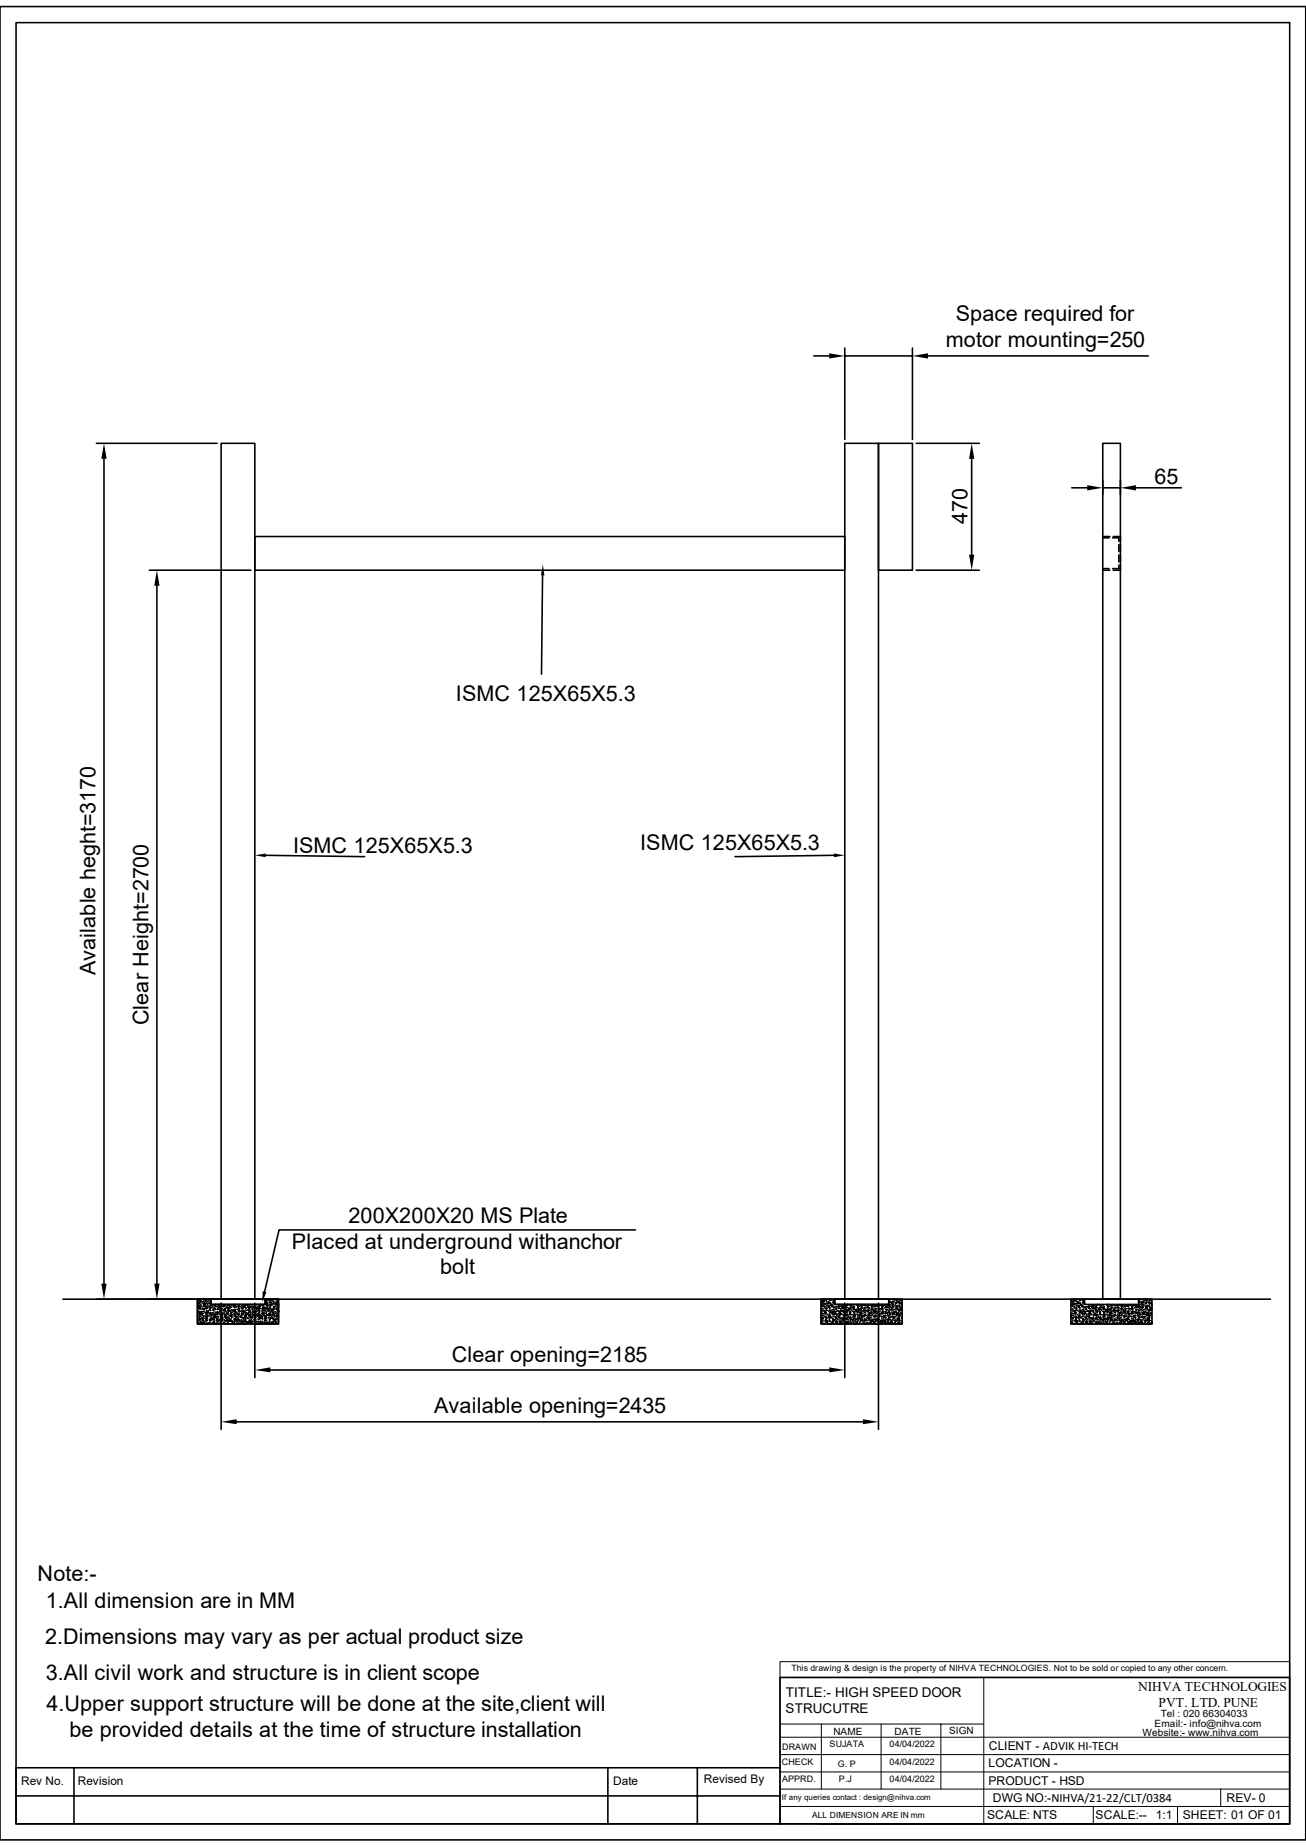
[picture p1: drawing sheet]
<svg xmlns="http://www.w3.org/2000/svg" width="210mm" height="297mm" viewBox="0 0 210 297" stroke-linecap="round" stroke-linejoin="round" font-family="sans-serif">
<defs><g id="words">
<g font-size="3.5">
<text x="153.7" y="51.7">Space required for</text>
<text x="152.1" y="55.9">motor mounting=250</text>
<text x="185.6" y="77.8">65</text>
<text x="155.6" y="84.3" transform="rotate(-90 155.6 84.3)">470</text>
<text x="73.3" y="112.8">ISMC 125X65X5.3</text>
<text x="47.1" y="137.1">ISMC 125X65X5.3</text>
<text x="103" y="136.6">ISMC 125X65X5.3</text>
<text x="15.4" y="156.8" transform="rotate(-90 15.4 156.8)">Available heght=3170</text>
<text x="23.9" y="164.9" transform="rotate(-90 23.9 164.9)">Clear Height=2700</text>
<text x="56" y="196.6">200X200X20 MS Plate</text>
<text x="46.9" y="200.8">Placed at underground withanchor</text>
<text x="70.8" y="204.9">bolt</text>
<text x="72.6" y="218.9">Clear opening=2185</text>
<text x="69.8" y="227.3">Available opening=2435</text>
<text x="6.1" y="254.3">Note:-</text>
<text x="7.4" y="258.7">1.All dimension are in MM</text>
<text x="7.2" y="264.4">2.Dimensions may vary as per actual product size</text>
<text x="7.4" y="270.1">3.All civil work and structure is in client scope</text>
<text x="7.5" y="275.1">4.Upper support structure will be done at the site,client will</text>
<text x="11.2" y="279.3">be provided details at the time of structure installation</text>
</g>
<g font-size="2.2">
<text x="126.3" y="275.5">STRUCUTRE</text>
<text x="126.4" y="272.8">TITLE:- HIGH SPEED DOOR</text>
<text x="183" y="272">NIHVA TECHNOLOGIES</text>
<text x="186.3" y="274.4">PVT. LTD. PUNE</text>
</g>
<g font-size="1.9">
<text x="159" y="281.4">CLIENT - ADVIK HI-TECH</text>
<text x="3.4" y="287">Rev No.</text>
<text x="12.5" y="287">Revision</text>
<text x="98.6" y="287">Date</text>
<text x="113.2" y="286.8">Revised By</text>
<text x="159" y="287">PRODUCT - HSD</text>
<text x="159" y="284.2">LOCATION -</text>
<text x="158.7" y="292.6">SCALE: NTS</text>
<text x="159.7" y="289.8">DWG NO:-NIHVA/21-22/CLT/0384</text>
<text x="176.2" y="292.6">SCALE:--</text>
<text x="185.8" y="292.6">1:1</text>
<text x="190.2" y="292.6">SHEET: 01 OF 01</text>
<text x="197.2" y="289.8">REV- 0</text>
</g>
<g font-size="1.6">
<text x="134" y="278.9">NAME</text>
<text x="143.8" y="279">DATE</text>
<text x="152.6" y="278.8">SIGN</text>
<text x="183.7" y="279.1">Website:- www.nihva.com</text>
<text x="185.7" y="277.7">Email:- info@nihva.com</text>
<text x="186.6" y="276.1">Tel : 020 66304033</text>
</g>
<g font-size="1.4">
<text x="127.3" y="268.8">This drawing &amp; design is the property of NIHVA TECHNOLOGIES. Not to be sold or copied to any other concern.</text>
<text x="125.8" y="281.3">DRAWN</text>
<text x="133.4" y="281">SUJATA</text>
<text x="143" y="281">04/04/2022</text>
<text x="125.7" y="283.8">CHECK</text>
<text x="125.8" y="286.6">APPRD.</text>
<text x="134.7" y="284.1">G. P</text>
<text x="134.9" y="286.6">P.J</text>
<text x="143" y="283.8">04/04/2022</text>
<text x="143" y="286.6">04/04/2022</text>
<text x="130.6" y="292.4">ALL DIMENSION ARE IN mm</text>
</g>
<text font-size="1.3" x="125.7" y="289.5">If any queries contact : design@nihva.com</text>
</g></defs>
<g fill="none" stroke="#000" stroke-width=".25">
<path d="M0 1.1h210v294.8h-210zM2.6 3.6h204.8v289.7h-204.8zM35.6 71.3h5.4v137.6h-5.4zM135.8 71.3h5.5v137.6h-5.5zM141.3 71.3h5.4v20.4h-5.4zM41 86.3h94.8v5.4h-94.8zM10.1 208.9h194.2M31.7 208.9h13.1v4h-13.1zM31.7 211h.1M31.8 208.9h2.1v.9h8.7v-.9h2.2v4h-13zM31.8 210.9h.1zM31.8 211.4h.1"/>
<path d="M31.8 211.7h.1M31.8 209.3h.1M31.8 211.8h.1M31.8 210h.1M31.8 210.3h.1M31.9 212.8v-.1v.1M31.9 209.6h.1M31.9 211h.1M31.9 212.4h.1M31.9 209.4h.1M31.9 209.8h.1M31.9 212.1h.1"/>
<path d="M32 210.4h.1M32 211.1h.1M32 212.9h.1M32 212.8h.1M32 210.1h.1h-.1zM32 210.1h.1zM32.1 211.7h.1M32.1 212h.1M32.1 212.4h.1M32.1 211.9h.1M32.1 210.5h.1M32.1 209.1h.1"/>
<path d="M32.1 209.4l-.1 .1M32.1 210.6h.1M32.1 211.3h.1M32.1 211.6h.1M32.1 212.3h.1M32.2 210.2h.1M32.2 209.5h.1M32.2 209.1h.1M32.2 212.1h.1zM32.2 209h.1M32.2 210.9h-.1M32.2 209.3h.1"/>
<path d="M32.2 211.3l-.1 .1zM32.2 210.3v.1zM32.2 209.8h.1M32.3 211.7h.1M32.3 209.3h.1M32.3 211.2l.1-.1zM32.3 209.7h.1M32.3 212.7h.1M32.3 212.6l.1 .1-.1-.1zM32.3 212.9h.1M32.3 212.5h.1M32.3 211h.1"/>
<path d="M32.4 210.9h.1M32.4 211.3h.1zM32.4 210.5h.1M32.4 209.3h-.1M32.4 210h.1M32.5 210.2h.1M32.5 211.6h.1M32.5 210.9h.1M32.5 212.3h.1M32.5 211.3h.1M32.5 212.2h.1M32.5 209.5h.1"/>
<path d="M32.5 211.9l.1 .1zM32.6 210.4h.1M32.6 211.2h.1M32.6 209.3h.1M32.6 212.7h.1M32.6 212h.1M32.6 212.3h.1M32.6 212.5h.1M32.7 212.8h.1M32.7 210.9h.1M32.7 211.2h.1M32.7 210.5h.1"/>
<path d="M32.7 209.8h.1M32.7 210.1h.1M32.7 210.5h.1zM32.7 211.8h.1M32.7 212.3h.1M32.8 209.4h.1M32.8 209h.1M32.8 211.6h-.1M32.8 212.9h.1M32.8 209.9h.1M32.8 210.4h.1M32.8 210.9h.1"/>
<path d="M32.9 212.5h.1M32.9 209.5l-.1 .1zM32.9 212.7h.1M32.9 211h.1M32.9 212h.1M32.9 211.6h.1M33 209.7h.1zM33 209.6h.1M33 209.3h.1M33 210h.1M33 210.4h.1M33 209.1l.1-.1z"/>
<path d="M33.1 212.4h.1M33.1 211.8h.1zM33.1 210.4h.1M33.1 211.5h.1M33.1 212.9h.1M33.1 210.1h.1M33.1 212.2h.1M33.1 210.5h.1M33.1 210.8h.1M33.1 211.2h.1M33.2 212.6h.1M33.2 209.4h.1"/>
<path d="M33.2 210.2v.2l-.1-.1zM33.2 211.1h.1M33.2 211.5h.1M33.2 211.9h.1M33.2 212.3h.1M33.2 208.9h.1M33.2 211.6h.1M33.2 211.2h.1M33.3 210.4h.1M33.3 210.8h.1M33.3 210h.1M33.3 209.6h.1"/>
<path d="M33.3 209.2h.1M33.3 209.3h.1M33.3 209.7h.1M33.3 212.3h.1M33.3 211.6h.1M33.3 212v.1zM33.4 210.9v.1zM33.4 212h.1M33.4 209.9h.1M33.4 211.5l-.1 .1zM33.4 211.7h.1M33.4 210h.1"/>
<path d="M33.4 210.3h.1M33.4 212.9h.1zM33.4 212.9l.1-.1zM33.4 212.8h.1M33.5 211.2h.1M33.5 211.1h.1M33.5 210.7h.1M33.6 209.2h.1M33.6 209.3h.1M33.6 210.1h.1M33.6 211.5h.1M33.7 210.1h.1"/>
<path d="M33.7 212.2h.1M33.7 209.6h.1M33.7 209.5h.1M33.7 212.6h.1M33.7 212.7h.1M33.7 211.2h.1M33.7 212.3h.1M33.7 212.2h.1zM33.8 211.8h.1M33.8 211.4h.1M33.8 212.2h.1M33.8 212.8h.1"/>
<path d="M33.8 210h.1M33.8 210.7h.1M33.8 210.4v.1zM33.8 211.1h.1M33.8 209.3h.1M33.8 212.1h.1M33.9 209.6h.1M33.9 210h.1M33.9 209.2h.1M33.9 210.7h-.1M33.9 210.3h-.1M33.9 209.3l.1 .1"/>
<path d="M34 211.2h.1M33.9 208.9h8.7v.9h-8.7zM33.9 211.1h.1M33.9 212.3h.1M33.9 211.6h.1M34 209.9h.1M34 211.4h.1zM34 211.9h.1M34 212.3h.1M34 211.6h.1M34 210.2h.1M34 212.8h.1"/>
<path d="M34 212.1h.1zM34.1 210.3h.1M34.1 209.9h.1M34.1 211.1h.1M34.2 212.6h.1M34.2 210.1h.1M34.2 210.7h.1M34.2 212.2h.1M34.3 210.6h.1zM34.3 210.5l.1-.1zM34.3 212.5h.1M34.3 212.8h.1"/>
<path d="M34.3 212.1h.1M34.3 211.2h.1M34.3 211.5h.1M34.3 211.8h.1M34.4 210.6h.1M34.4 211.4h.1M34.4 211.7h.1M34.4 211h.1M34.4 209.8h.1M34.4 210.3h.1M34.4 209.9h.1M34.4 211.2h.1"/>
<path d="M34.4 212.6h.1M34.5 210.6h.1M34.5 211.7h.1M34.5 212h.1M34.5 212.2h.1M34.5 210.2h.1M34.5 212.4h.1M34.5 212.6h-.1M34.5 211.7l.1 .1h-.1zM34.5 210h.1M34.5 209.8h.1zM34.6 210.5h.1"/>
<path d="M34.6 211.4h.1M34.6 212.8h.1M34.6 211h.1M34.7 211.5h.1M34.7 212.9h.1M34.7 210.1h.1M34.7 211.8l.1 .1zM34.7 211.1h.1M34.7 211.8h.1M34.8 211.3h.1M34.8 209.8h.1M34.8 210.1h.1"/>
<path d="M34.8 212.3h.1M34.8 212.6h.1M34.9 212.7h.1M34.9 212.4h.1M34.9 211h.1M34.9 212.1l-.1 .1zM34.9 212h.1M34.9 211.6h.1M34.9 211.3h.1M34.9 210.6h.1M34.9 211.2h.1M34.9 210.5h.1"/>
<path d="M35 210.2h.1M35 210.9h.1M35 209.8h.1M35 211h.1M35 211.4h.1M35.1 211.2h.1M35.1 211.7h.1M35.1 212.6h.1M35.1 210.5h.1M35.1 211.9h.1M35.1 212.4h.1M35.1 212.1h.1"/>
<path d="M35.1 212.5h.1M35.1 210h.1M35.2 209.8h.1M35.2 210.1h.1M35.2 210.5h.1M35.2 212.9h.1M35.2 210.3l.1-.1zM35.3 210.9h.1M35.3 211.1h.1M35.3 211.4h.1M35.3 212.8h.1M35.3 210h.1"/>
<path d="M35.3 212.3h.1zM35.4 210.6h.1M35.3 210.1h.1M35.4 212.7h.1M35.4 212.3h.1M35.4 211.7h.1M35.4 212.1h.1M35.5 211.6h.1M35.5 211.9h.1M35.5 211.2h.1M35.5 210.1h.1M35.5 210.5h.1"/>
<path d="M35.5 210.8h.1M35.5 211.4l.1 .1zM35.5 210.6h.1M35.5 211.3h.1M35.6 212.5h.1M35.6 210.6l-.1 .1zM35.6 210.5h.1M35.6 211.5h.1zM35.6 211.7h.1M35.7 212.2h.1M35.7 211h.1M35.7 211.7h.1"/>
<path d="M35.7 212.4h.1M35.7 212v-.1l-.1 .1h.2M35.7 210.4h.1M35.7 211.2h.1M35.7 211.8h.1M35.7 210h.1M35.8 212.9h.1M35.8 212h.1M35.9 211.2h.1M35.9 210.1h.1M35.9 212.7h.1M35.9 212.8h.1"/>
<path d="M35.9 211.3h.1M35.9 209.9h.1M35.9 210.7h.1M36 212.7l.1 .1zM36 211.2h.1M36 212.2h.1M36 211.8h.1M36 212.6h.1M36 209.8h.1M36 210.8h.1M36 212.3h.1M36.1 211.1h.1"/>
<path d="M36.1 211.5h.1M36.1 210.7h.1M36.1 210.4h.1M36.1 210h.1M36.1 210.6l.1 .1h-.1l.1-.1M36.1 211.6h.1M36.1 211.3h.1M36.2 209.9v-.1zM36.2 212.8h.1M36.2 211.8h.1M36.2 212.4h.1M36.3 210.4h.1"/>
<path d="M36.3 212.5h.1M36.3 210.8h.1M36.3 211.9h.1zM36.3 210.9h.1M36.3 210h.1M36.3 212.3h.1M36.3 211.5h.1M36.4 210.3h.1M36.4 211.7h.1M36.4 211.2h.1M36.4 212.9h.1M36.5 212.3h-.1z"/>
<path d="M36.5 211.2l.1-.1zM36.5 210.2h.1M36.5 212.3h.1M36.5 212h.1M36.6 212.1h.1M36.6 212.9h.1M36.6 212.5h.1M36.6 210.4h.1M36.6 210h.1M36.6 211h.1M36.6 211.8h.1M36.6 211.4h.1"/>
<path d="M36.6 211.2h.1M36.6 212.3h.1M36.6 212.6h.1M36.7 209.9h.1M36.7 210.7h.1M36.7 210.3h.1M36.7 210.6h.1M36.7 212.7h.1M36.7 210.9l.1-.1v.1zM36.7 211.3h.1M36.8 211.9h.1M36.8 210.4l.1-.1z"/>
<path d="M36.8 211.5h.1M36.8 211.8h.1M36.8 209.8l-.1 .1zM36.9 209.9h.1M36.9 212.5h.1M36.9 212l-.1 .1zM36.9 212.4l.1-.1zM36.9 210.1h.1M36.9 212.3h.1M37 212.2h.1M37 210.8v-.1v.1M37 210.8h.1"/>
<path d="M37 210.3h.1M37 210.1h.1M37 211.2h.1M37 211.5h.1M37.1 211.5h.1M37.1 212.4h.1M37.1 212.8h.1M37.1 210.2h.1M37.1 211.1h.1M37.2 211.7h.1M37.2 211h.1M37.2 212.1h.1"/>
<path d="M37.2 211.3h.1M37.2 210.6h.1M37.2 210.2h.1M37.2 209.9h.1M37.2 212.3h.1M37.2 211.8h.1M37.3 211.5v.1v-.1M37.3 212.3l-.1 .1zM37.3 212.5h.1M37.3 211.1h.1M37.3 210.7h.1M37.3 209.8h.1"/>
<path d="M37.3 211.4h.1M37.3 212.6h.1M37.4 211h.1M37.4 210.7h.1M37.4 211.8h.1M37.4 212.5h.1M37.5 210.8v-.1zM37.5 211.4h.1M37.5 210.1h.1M37.6 210v-.1v.1M37.6 212.8h.1zM37.6 210.7h.1"/>
<path d="M37.6 211.2h.1M37.6 212.2h.1M37.6 212.6h.1M37.6 212.1h.1M37.7 212.7h.1M37.7 210.1h.1M37.7 210.6h.1M37.7 211.5h.1M37.7 212.9h.1M37.7 210.2h.1M37.7 212h.1M37.7 212.3h.1"/>
<path d="M37.7 211.6h.1M37.7 209.8h.1M37.7 210h.1zM37.8 210.9h.1M37.8 211.2h.1M37.8 210.5h.1M37.8 210.8h.1M37.8 210.1h.1M37.8 209.8h.1M37.8 212.4h.1M37.8 211h.1M37.8 211.1l.1-.1 .1 .1z"/>
<path d="M37.8 210.7h.1M37.8 212h.1h-.1M37.9 211.6l-.1 .1 .1-.1M37.9 210.9h.1M37.9 211.4h.1M37.9 212.3h.1M37.9 212.2h.1M37.9 211.8h.1M38 210.2h.1M38 211.8h.1M38 212.6h.1M38 212.5h.1"/>
<path d="M38 212.3l.1-.1v.1zM38.1 212.4h.1M38.1 210.1h.1M38.1 210.6h.1M38.2 211.2h.1M38.2 211.7h.1M38.2 211.3h.1M38.3 211.9h.1M38.3 212.3h.1M38.3 210.6h.1M38.3 212h.1M38.3 212.6h.1"/>
<path d="M38.3 210.8h.1M38.3 211.2h.1M38.3 211.5h.1M38.3 209.9h.1M38.3 210.3h.1M38.3 212.7h.1M38.3 212.1h.1M38.3 211.3h.1M38.4 210.4h.1M38.4 210.1h.1M38.4 212.4h.1M38.4 210.4h.1z"/>
<path d="M38.4 210h.1M38.4 210.7h.1M38.4 212.9h.1M38.5 211.4h.1M38.5 211.3h.1M38.5 210.8l.1 .1zM38.5 212.5l.1-.1zM38.5 212.2h.1M38.6 211.7h.1M38.6 212.6h.1M38.6 211.8h.1M38.7 210.1h.1"/>
<path d="M38.7 211.7h.1M38.7 212.5h.1M38.7 212.9h.1M38.8 211.7l.1-.1zM38.8 210.9h.1M38.8 210.4h.1M38.8 212.2h.1M38.8 211.3h.1M38.9 211.1h.1M38.9 211.5h.1M38.9 211.8h.1M38.9 212.5l-.1 .1z"/>
<path d="M38.9 210.4h.1M38.9 210h.1M38.9 210.7h.1M38.9 210.3h.1M38.9 210.5h.1M38.9 211.2h.1M38.9 211.9h.1M38.9 209.8h.1M38.9 212.6h.1M39 209.9v.1h-.1zM39 212.4h.1M39 212h.1"/>
<path d="M39 210.7h.1M39.1 211.4h.1M39.1 210h.1M39.1 210.4h.1M39.1 211.2h-.1zM39.1 212.8h.1M39.1 210.8l-.1 .1h.1M39.1 210.1h.1zM39.2 212.1h.1M39.2 210.7h.1M39.2 212.5l.1-.1zM39.2 210.8h.1"/>
<path d="M39.2 211.9h.1M39.2 212.6h.1M39.2 210.1h.1M39.3 212h.1M39.3 212.9h-.1M39.3 210.9h.1M39.3 210.1h.1zM39.3 211.6h.1M39.4 212.5h.1M39.4 212.9h.1M39.4 210h.1M39.4 211.4h.1"/>
<path d="M39.4 212.1h.1M39.4 212.3h.1M39.4 211.8h.1M39.4 211.3h.1M39.5 210.3h.1M39.5 211h.1M39.5 210.7h.1M39.5 209.9h.1M39.5 210.4h.1M39.5 211.7v.1zM39.5 211.8h.1M39.6 211.1h.1"/>
<path d="M39.6 211.2h.1M39.6 212.5h.1M39.6 211.5h.1M39.6 212.6h.1h-.1h.1M39.6 210.7h.1M39.7 211.3h.1zM39.7 211.9h.1M39.8 209.9h.1M39.8 211.9h.1M39.8 212.6h.1M39.8 210.2h.1M39.8 210.6h.1"/>
<path d="M39.8 212h.1M39.8 212.7h.1M39.9 210.7h.1M39.9 211.1h.1M39.9 210.2h.1zM40 211.7h.1M40 212.4h.1M40 212.8h.1M40 212h.1M40 210.5v.1zM40 210.6h.1M40 210.9h.1"/>
<path d="M40 211.5h.1M40 211.3h.1M40 209.8h.1M40 210.2h.1M40.1 210.2l.1-.1v.1h-.2M40.1 212.6l.1-.1zM40.1 212.7h.1M40.1 210.3h.1M40.1 212.3h.1M40.1 212.5h.1M40.1 210.9v.1zM40.2 210.3h.1"/>
<path d="M40.2 210.7h.1M40.2 211.7h.1M40.2 211.4l.1-.1v.2zM40.2 211.5h.1M40.2 210.8h.1M40.2 212.4h.1M40.3 211.8l-.1 .1 .1-.1M40.3 211h.1M40.3 211.1h.1M40.3 212.7l.1-.1 .1 .1zM40.4 211.9h.1M40.4 212.2h.1"/>
<path d="M40.4 212.6h.1M40.4 212.6v.1M40.4 211.7v.1M40.4 210.2h.1M40.4 211.8h.1M40.5 209.8h.1M40.5 211.9h.1M40.5 210.5h.1M40.5 210.2h.1M40.5 212.3h.1M40.5 212h.1M40.5 212.7h.1"/>
<path d="M40.5 212.6h.1M40.6 211.2h.1M40.6 211.6h.1M40.6 210.9h.1M40.6 210.1h.1M40.6 210.6h.1M40.6 211.4h.1M40.6 210.5h.1M40.6 210.9h.1zM40.7 210.4h.1M40.7 211.8h.1M40.7 211.4h.1"/>
<path d="M40.7 209.8h.1M40.7 212.5h.1M40.8 210.2l-.1 .1zM40.8 211.5h.1M40.8 210.8h.1M40.8 212.2h.1M40.9 210.1l.1 .1-.1-.1M40.9 210.2h.1M40.9 211.5h.1M40.9 210.9h.1M40.9 212.3h.1M40.9 211v.1z"/>
<path d="M40.9 211.9h.1M41 210.9h.1M41 211.4h.1M41 212.6h.1M41 210.2h.1M41 212.2h.1zM41.1 211.9h.1M41.1 212.6h.1M41.1 210.4h.1M41.1 211.2h.1M41.1 211.8h.1M41.1 212.3h.1"/>
<path d="M41.1 211.5h.1M41.1 210.1h.1M41.1 210.8h.1M41.2 211.4h.1M41.2 210.4h.1M41.2 212.5h.1M41.2 212.7v.1zM41.3 210.9h.1M41.3 210.5h.1M41.3 211.4h.1zM41.3 210.3l.1 .1h-.2zM41.3 212.5h.1"/>
<path d="M41.4 210.8h.1M41.4 211.3h.1M41.4 211.5h.1M41.5 211.5l-.1 .1zM41.5 210.1h.1M41.5 211.5h.1M41.5 212.5h.1M41.5 212.9h.1M41.5 212h.1M41.5 210.8h.1M41.5 212.2h.1M41.5 212.1h.1"/>
<path d="M41.6 210.5h.1M41.6 212.7h.1M41.6 210.1h.1M41.6 210.6h.1zM41.6 210.3l-.1 .1zM41.6 212.8l.1 .1h-.2zM41.6 210.3h.1M41.6 212.9h.1M41.7 211.1h.1M41.7 212.6h.1M41.7 211.8h.1M41.7 212.2h.1"/>
<path d="M41.7 210.4h.1M41.7 211.5h.1M41.7 210.9h.1M41.7 210.7h.1M41.7 210.3h.1M41.7 211.7h.1M41.7 210h.1M41.7 212.6v.1zM41.8 211.4h.1M41.8 212h.1M41.8 210.1h.1M41.8 210.4h.1"/>
<path d="M41.9 211.9l-.1 .1zM41.9 212.4h.1M41.9 212.6h.1M41.9 209.8h.1M42 211.8h.1M42 210.4h.1M42 212.8v.1v-.1M42 210.8h.1M42 211.5h.1M42.1 211.6h.1M42.1 211.2h.1M42.1 209.9h.1"/>
<path d="M42.1 212h.1M42.1 212.7h.1M42.1 211.3h.1M42.2 212.7h.1M42.2 212.9h.1M42.2 212h.1M42.2 210.7h.1M42.2 211l.1 .1zM42.2 210.3h.1M42.2 212.1h.1M42.2 212.5h.1M42.2 211.8h.1"/>
<path d="M42.2 211.4h.1M42.2 210h.1M42.3 209.9h.1M42.3 210.3h.1M42.3 212.8h.1M42.3 211.4h.1M42.3 210.4h.1M42.4 210.2h.1M42.4 211.2h.1M42.4 211.6h.1M42.4 210.8h.1M42.4 210.5l.1-.1v.2z"/>
<path d="M42.4 210.4h.1M42.5 210.2h.1M42.5 212.6h.1M42.5 211.5h.1M42.5 211.2h.1M42.5 210.2v.1M42.6 212h.1zM42.6 211.6h.1M42.6 210.9h.1M42.6 212.7h.1M42.6 212.3h.1M42.6 209.2h.1"/>
<path d="M42.7 211.7l-.1 .1zM42.7 210.4h.1M42.7 210.7h.1M42.7 212.3h.1M42.7 212h.1M42.8 209.5v-.1zM42.8 209.8h.1M42.8 212.8h.1M42.8 212.7h.1M42.8 211.2h.1M42.8 212.4h.1M42.8 212.6h.1"/>
<path d="M42.8 210.6h.1M42.8 211.1h.1M42.8 211.7h.1M42.8 212h.1M42.8 211.3h.1M42.8 210.3h.1M42.8 209.2h.1M42.8 212.9h.1M42.8 210.2h.1M42.8 210.9h.1M42.8 209.1h.1M42.9 211.5h.1z"/>
<path d="M42.9 209.8h.1M42.9 211.9h.1M42.9 209.5h.1M42.9 209.1h.1M42.9 209.3h.1M42.9 212.3h.1M42.9 211.5h.1M42.9 210.3h.1M43 209.9h.1M43 209.6h.1M43 209.7h.1M43 211.5h.1"/>
<path d="M43 212.7h.1M43 212.9h.1M43 210.4h.1M43.1 210.1h.1M43.1 210.7h.1M43.1 212.6h.1M43.1 210.9h.1M43.1 210.7h.1zM43.1 210.4v.1zM43.2 211.5h.1M43.2 211.6h.1M43.2 211.9h.1"/>
<path d="M43.2 209.9h.1M43.2 209.2h.1M43.2 211.3h.1zM43.3 212.7h.1M43.3 209.5h.1M43.3 212.3h.1M43.3 212h.1M43.3 210.3h.1M43.3 211.6h.1M43.3 212.8h.1M43.4 209.7h.1M43.4 210.5h.1"/>
<path d="M43.4 211.1h.1M43.4 212.5h.1M43.4 210.9h.1M43.4 211.2h.1M43.4 210.3h.1M43.4 212.1h.1zM43.4 211.8h.1M43.4 209.4h.1M43.4 209.8h.1M43.4 210.1h.1M43.4 210.4h.1M43.4 209.3h.1"/>
<path d="M43.5 209.8v.1zM43.5 211h.1M43.5 211.4h.1M43.5 209h.1M43.5 209.4l.1 .1h-.2zM43.5 211.5h.1M43.5 211.9l.1 .1zM43.5 209.4h.1M43.6 210.7h.1v-.1l-.1 .1M43.6 210.5h.1M43.6 211.8h.1M43.6 209.8h.1"/>
<path d="M43.7 211.4h.1M43.7 210h.1M43.7 212.7h.1M43.7 212.6h.1M43.7 210.9h.1M43.8 209l-.1 .1h.1M43.8 209.6l-.1 .1zM43.8 210.6h.1M43.8 211.6h.1M43.8 211h.1M43.8 211.9l.1 .1h-.2zM43.8 211.1h.1z"/>
<path d="M43.8 209h.1M43.8 209.2h.1M43.9 211.4h.1M43.9 211.5h.1M43.9 211.9h.1M43.9 212.3h.1M43.9 212.8h.1M43.9 212h.1M43.9 212.6h.1M43.9 210.5v.1zM43.9 210.4h.1M43.9 211.2h.1"/>
<path d="M43.9 210.8h.1M43.9 209.4h.1M44 210.1h.1M44 210.4h.1M44 212.1h.1M44 212.6h.1M44 209.3h.1M44 209.7h.1M44 209h.1M44 210.6h.1M44.1 209.6h.1M44.1 210.1h.1"/>
<path d="M44.1 212.4h.1M44.1 211h.1M44.1 211.3h.1M44.1 209h.1M44.1 211.5h.1M44.1 211.8h.1M44.2 210.4h-.1M44.2 210.9h.1M44.2 209.8h.1M44.2 210.5h.1M44.2 212.4l.1-.1zM44.2 209h.1"/>
<path d="M44.2 212.1v.1zM44.3 211.7h.1M44.3 212.1h.1M44.3 212.6h.1M44.3 209.6l.1-.1zM44.3 209.8h.1M44.3 210.1h.1M44.3 210.9h.1M44.3 211.2h.1M44.4 209.7h.1M44.4 211.7h.1M44.4 209h.1"/>
<path d="M44.4 212.5h.1M44.4 209.2h.1M44.4 211.6l.1-.1zM44.4 212.6h.1M44.4 210.5h.1M44.4 212.2h.1M44.5 211.8h.1M44.5 211.1h.1M44.5 211.4h.1M44.5 212.8h.1M44.5 212.1h.1M44.5 210.4h.1"/>
<path d="M44.5 210.7h.1M44.5 210h.1M44.5 210.3h.1M44.6 209.6h.1M44.6 211.7h.1M44.6 209.2h.1M44.6 211.3h.1M44.6 209.7l-.1 .1zM44.6 209.6h.1zM44.6 209.4h.1M44.6 209.3h.1M44.6 209.7h.1"/>
<path d="M44.7 210.6h.1M44.7 209.5h.1M44.7 210.9h.1M44.7 212h.1M44.7 212.3h.1M44.7 211.5h.1M44.7 210.1h.1M44.7 211.6h.1M44.7 210.2h.1M44.8 210.9h.1M44.8 210.8h.1M44.8 209.8h.1"/>
<path d="M132 211.7l.1 .1zM132 208.9h13.1v4h-13.1zM132 208.9v4h13.1M132 212.8h.1zM132.1 211.7h.1M132.1 211.3h.1M132.1 209.7h.1M132.1 209.8h.1M132.1 211.2h.1M132.1 212.6h.1M132.2 210.6h.1M132.2 212h.1"/>
<path d="M132.2 209.3h.1M132.2 209.2h.1M132.2 211.9h.1M132.2 212.3h.1M132.2 212.6h.1M132.2 209.9h.1l-.1 .1M132.2 209.5h.1M132.2 211.2h.1M132.2 211.5h.1M132.3 210.8h.1M132.3 210.4h.1M132.3 209h.1"/>
<path d="M132.3 209.7h.1M132.3 210.1h-.1M132.3 209.3h.1M132.3 212.8h.1M132.3 212.4h.1M132.4 212h.1M132.4 211.5h.1M132.4 212.9h.1M132.4 210.8h.1M132.4 211.2h.1M132.4 209.3h.1M132.4 210.1h.1"/>
<path d="M132.4 210.7h.1M132.5 209.2v-.1zM132.5 209h.1M132.5 209.7h.1M132.5 211.6h.1M132.5 209.6h.1M132.5 211.8h.1M132.5 209.6l.1 .1h-.1zM132.6 212.8h.1M132.6 210.1h-.1zM132.6 211.2h.1zM132.6 210.8h.1"/>
<path d="M132.6 210.1h.1M132.6 212.4h.1M132.7 210.4h.1M132.7 210.8h.1M132.7 210.9h-.1zM132.7 210.9v.1zM132.8 211.1h.1M132.8 212.5h.1M132.8 209.7h.1M132.8 211.2h.1M132.8 212.6h.1M132.8 210.5h.1"/>
<path d="M132.8 211.9h.1M132.8 211.5h.1M132.8 212h.1M132.8 211.8h.1M132.8 210.4h.1M132.8 209.1h.1M132.8 210.7h.1M132.8 209.5h.1M132.8 209.2h.1M132.8 212.1l.1 .1h-.1zM132.8 210.4h.1zM132.9 209.6h.1"/>
<path d="M132.9 209.3h.1M132.9 210h.1M132.9 212.3h.1M132.9 212h.1M132.9 212.4h.1M133 210.4h.1M133 210.7h.1M133 210h.1M133 212.4l.1 .1zM133 212.7h.1M133.1 211.4h.1M133.1 212.8h.1"/>
<path d="M133.1 212.6h-.1zM133.1 209h.1M133.1 210h.1M133.1 209.7h.1M133.1 210.7h.1M133.1 211.8h.1M133.2 209.5v.1M133.2 211.9h.1M133.2 211.5h.1M133.2 209.9h.1M133.2 210.1h.1M133.2 210.8h.1"/>
<path d="M133.2 209.3v.1zM133.3 209.5h.1M133.3 211.6h.1M133.3 212.9h.1M133.3 212.3h.1M133.3 212.1h.1M133.3 212.5h.1M133.3 211.8h.1M133.3 211.3h.1M133.3 210.3h.1M133.4 210.1l-.1 .1 .1-.1M133.4 210.3h.1"/>
<path d="M133.4 211.4h.1M133.4 212h.1M133.4 210.7h.1M133.4 209.9h.1M133.4 209.5h.1M133.4 209.2h.1M133.4 212.4h.1M133.4 209.6h.1M133.5 211h-.1M133.5 211.8h.1M133.5 209h.1M133.5 210.4h.1"/>
<path d="M133.5 211.5h.1M133.5 211.1h.1M133.5 210.8h.1l-.1 .1M133.5 209.5h.1M133.5 212.4h.1M133.6 210.7h.1M133.6 209.1h.1M133.6 212.9h.1zM133.6 211.9l.1-.1-.1 .1M133.6 209.7h.1M133.6 209h.1M133.7 211.2h.1"/>
<path d="M133.7 212.6h.1M133.7 209.8h.1M133.7 211.9h.1M133.7 209.8l-.1 .1zM133.8 210.1l.1-.1zM133.8 210.1h.1M133.8 211h.1M133.8 210.7h.1M133.8 210.9h.1M133.8 209h.1M133.9 212.7h-.1h.1M133.9 212.4h.1"/>
<path d="M133.9 212.8h.1M133.9 211.4h.1M133.9 212h.1M133.9 211v.2l-.1-.1zM133.9 212.1l.1-.1zM133.9 210.9h.1M133.9 211.7h.1M133.9 211.3h.1M133.9 209.4h.1M134 209.8h.1M134 210.6h.1M134 212h.1"/>
<path d="M134 210.2h.1M134 212.6h.1M134 209.4v.1M134 209.1h.1M134 209.4l-.1 .1h.2M134 209.6h.1M134 212.2h.1M134 212.3l-.1 .1zM134.1 212.3h.1M134.1 209.5h.1M134.1 210.6h.1M134.1 210.9h.1"/>
<path d="M134.1 210.2h.1M134.1 209.2h.1M134.1 211.6h.1M134.1 212.4h.1M134.2 211.3v-.1zM134.2 210.2v.1M134.2 210.7h.1M134.2 211h.1M134.2 208.9h8.7v.9h-8.7zM134.2 208.9v.9h8.7v-.9M134.3 211.8h.1M134.3 212.2h.1"/>
<path d="M134.3 212.6h.1M134.3 210.2h.1M134.3 211.2h.1M134.3 211.9h.1M134.3 211v.1zM134.4 211.9l.1 .1zM134.4 210.9h.1M134.4 212.6h.1M134.5 210.6h.1M134.5 212.3h.1M134.5 212.7h.1M134.5 210.5v-.1z"/>
<path d="M134.5 211.2h.1M134.5 211.6h.1M134.5 212h.1M134.5 210.1h.1M134.5 210.5h.1M134.5 210.9h.1M134.5 211.3h.1M134.6 212.5h.1M134.6 211.8h.1M134.6 212.7h.1M134.7 212.2h.1M134.7 212.1h.1"/>
<path d="M134.7 212.5h.1M134.7 210.8h.1M134.7 210.1h.1M134.7 211.5h.1M134.8 212.9h.1M134.8 211.7h.1zM134.9 210.9h.1M134.9 211.3h.1M134.9 210l-.1 .1zM134.9 211.9h.1M135 210.2h.1M135 211h.1"/>
<path d="M135 212.4h.1M135 210.3l-.1 .1zM135 210.9h.1M135 211.7h.1M135 212.6h.1M135 211.9h.1M135 212.3h.1M135 211.5h.1M135 211.2l.1 .1h-.1zM135.1 210.9h.1zM135.1 211.2h.1M135.1 212.5h.1"/>
<path d="M135.1 212.9h.1M135.1 210.8h.1M135.1 210.4h.1M135.1 211.1l-.1 .1h.1v-.1M135.1 210.1h.1M135.1 212h.1M135.1 211.3h.1M135.2 210.5h.1M135.2 210.9h.1M135.2 212h.1M135.2 212.5v.1h-.1zM135.3 211.2h.1"/>
<path d="M135.3 212.5h.1M135.3 210.7h.1M135.3 210.8h.1M135.3 212.1h.1M135.4 212.8h.1M135.4 212h.1M135.4 212.4h.1M135.4 211.4h.1M135.4 210h.1M135.4 210.1v.1l.1-.1M135.4 209.8h.1M135.4 210.4h.1"/>
<path d="M135.4 212.8v.1zM135.5 210h.1M135.5 211.9h.1M135.5 212.8h.1M135.6 212.1v.1zM135.6 210.8h.1M135.6 210.2h.1M135.6 210.9h.1M135.6 211.8h.1M135.6 212.6h.1M135.6 212.3h.1M135.6 212.2h.1"/>
<path d="M135.6 210.7h.1M135.6 211.5h.1M135.6 211.1h.1M135.7 211.6h.1M135.7 212h.1M135.7 210h.1M135.7 211.4h.1M135.7 212.1h.1M135.8 211.4v-.1zM135.8 210.4h-.1h.1h-.1M135.8 212.4h.1M135.8 210.4h.1"/>
<path d="M135.8 212.5h.1M135.9 211.2h.1M135.9 210.8h.1M136 210.6h.1M136 211.2h.1M136 212h.1M136 211.5h.1M136 210.6h.1zM136 210.2l.1-.1v.2zM136 209.8h.1M136 209.9h.1M136 212.7h.1"/>
<path d="M136 211.3h.1M136.1 212l-.1 .1zM136.1 211.9h.1M136.1 212h.1M136.1 209.9h.1M136.1 210.9h.1M136.1 212.5h.1M136.1 212.9h.1M136.1 210.2h.1M136.1 212.6h.1zM136.2 211.4h.1M136.2 211.8h.1"/>
<path d="M136.2 212.7h.1M136.2 211h.1M136.2 212.1h.1M136.2 212.9h-.1M136.2 212.9h.1M136.2 211.4l.1 .1h-.2zM136.2 210.3h.1M136.2 209.9h.1M136.2 210.7h.1M136.3 210.8h.1M136.3 211.1h.1M136.3 212.2h.1"/>
<path d="M136.3 210.7h.1M136.3 209.8h.1M136.3 211.4h.1M136.3 212.1h.1M136.4 211.8h.1zM136.4 212.6l-.1 .2zM136.4 211.5h.1M136.4 212.6h.1M136.5 212.3h.1M136.5 212.7h.1M136.5 210.7h.1M136.5 210.8h.1"/>
<path d="M136.6 210.3h.1M136.6 210.5h-.1M136.6 209.8h.1M136.7 210.5h.1M136.7 211.9h.1M136.7 211.1h.1M136.7 211.2v.1zM136.7 211h.1zM136.7 209.8h.1M136.7 212h.1M136.7 212.8h.1M136.7 211.2h.1"/>
<path d="M136.7 212.4h.1M136.7 212.6h.1M136.7 210.3h.1M136.7 211.7h.1M136.7 211.3h.1M136.7 211h.1M136.8 210.2h.1M136.8 210.6h.1M136.8 210.9h.1M136.8 212.3h.1M136.8 211.8h.1M136.8 209.8h.1"/>
<path d="M136.9 212.1h-.1M136.9 210.7h.1M136.9 212.1h.1M136.9 211.4h.1M136.9 212.6h.1M136.9 210.6h.1M136.9 210.2h.1zM137 212.6h.1M137.1 212.3l.1-.1zM137.1 211.8h.1M137.1 211.4h.1M137.1 209.8h.1"/>
<path d="M137.1 210.9h.1M137.2 209.8h.1M137.2 212.2h.1M137.2 210.4h.1v-.1l-.1 .1M137.2 210.2h.1M137.2 212h.1M137.3 210.4h.1M137.3 212.7h.1M137.3 212h.1M137.3 211.8h.1M137.3 212.3h.1M137.3 211.5h.1z"/>
<path d="M137.3 210.5h.1M137.3 211.6h.1M137.3 212.5h.1M137.3 211.1h.1M137.3 210.9h.1M137.3 211.2h.1M137.3 210.3h.1M137.3 211h.1M137.3 210.5v.1zM137.3 211.7l.1-.1v.1zM137.4 210.1h.1M137.5 211.3l-.1 .1"/>
<path d="M137.5 211.5h.1M137.5 211.8h.1M137.5 212.2h.1M137.5 212.9h.1M137.5 210.6h.1M137.5 212h.1M137.6 212.5h.1M137.6 212.9h-.1M137.6 210.9h.1M137.6 212.6h.1M137.7 210.7h.1M137.7 212.2l-.1-.1v.1"/>
<path d="M137.7 210.5h.1M137.7 210.9h.1M137.8 212.7h.1M137.8 211.3h.1M137.8 209.9h.1M137.8 212.2h.1M137.8 212h.1M137.8 212.6h.1M137.9 211.1h.1M137.9 211.5h.1M137.9 211.9h.1M137.9 212.5h.1"/>
<path d="M137.9 212.1h.1M137.9 209.8h.1zM137.9 209.8h.1M137.9 210.4h.1M137.9 210.5h.1M137.9 211h.1M137.9 211.6h.1M137.9 210.2h.1M137.9 210.8h.1M137.9 210h.1M137.9 210.3h.1M138 210.1h.1"/>
<path d="M138 212.4h.1M138 211h.1M138 212.9h.1M138 211.9h.1zM138 210.6h.1zM138 211.5h.1M138 210.9h.1M138.1 212.2h.1M138.2 210.5h.1M138.2 211.7h.1M138.2 211.9h.1M138.2 212h.1"/>
<path d="M138.2 210.1h.1M138.2 212.6h.1M138.3 211.1h.1M138.3 210.9h.1M138.3 212.4h.1M138.3 211.5v-.1v.1M138.3 209.9h.1M138.3 210.4h.1M138.4 212.5h.1M138.4 212.2h.1M138.4 212.2v.1zM138.4 210.5l.1 .1h-.2z"/>
<path d="M138.4 211.8h.1M138.4 211.1h.1M138.4 211.4h.1M138.4 212h.1M138.5 210.7h.1M138.5 211.2h.1M138.5 211.6h.1M138.5 210h.1M138.5 210.3h.1M138.5 211.8l.1 .1v-.1l-.1 .1M138.5 210.4h.1M138.5 211.1h.1"/>
<path d="M138.6 210.1h.1M138.6 211.5h.1M138.6 210.3v.1zM138.6 212h.1M138.6 212.3h.1M138.6 210.9h.1M138.6 212.3l.1 .1zM138.6 210h.1M138.7 212.2h.1M138.7 212.8h.1M138.7 209.8l.1 .1zM138.7 209.8h.1"/>
<path d="M138.7 211.2h.1M138.8 210.8h.1M138.8 210.4h.1M138.8 211.8h.1M138.8 212.6h.1M138.9 210.7h.1M138.9 211.6h.1M138.9 210.9h.1M138.9 209.9h.1M138.9 212.8h.1M139 211.7h.1M139 212.3h.1"/>
<path d="M139 212.5h.1M139 212.7h.1M139 212.1h.1M139 210.6h.1M139 211.4h.1M139 211h.1M139 210.7h.1M139 211.5h-.1h.1M139.1 210.3h.1M139.1 210.4h.1M139.1 209.9h.1M139.1 211.5h-.1z"/>
<path d="M139.1 211.1h.1M139.2 210.7h.1zM139.2 211.4h.1M139.2 212.8h.1M139.2 210h.1M139.2 212.3h.1M139.2 210.8h.1M139.2 212.2h.1M139.2 211.5h.1M139.3 211.9h.1M139.3 212.2h.1M139.3 212.3h.1"/>
<path d="M139.3 209.8h.1M139.3 209.9h.1M139.3 210.3h.1M139.3 212.8h.1zM139.4 212.7h.1M139.4 210.7h.1M139.4 210.9h.1M139.5 209.9v.1M139.5 210.3h.1M139.5 211.7h.1M139.5 212h.1M139.5 210h.1"/>
<path d="M139.5 212.7h.1M139.5 212.4h.1M139.6 212h.1zM139.6 210.9h.1M139.6 211.5h.1M139.6 211.9h.1M139.6 211.6h.1M139.6 211.3h.1M139.6 209.8h.1M139.6 210.2h.1M139.6 210.5h.1M139.6 209.9h.1"/>
<path d="M139.6 212.1h.1M139.6 210.7l-.1 .1zM139.7 210.4h.1M139.7 211.1h.1M139.7 212.3h.1M139.7 210.7v.1zM139.7 210.3h.1M139.8 211.6l.1-.1zM139.8 212h-.1zM139.8 211.5h.1M139.8 212.7h.1M139.8 211.3h.1"/>
<path d="M139.9 211.2h.1M139.9 211h.1M139.9 212.3h.1M139.9 212h.1M139.9 209.9h.1M139.9 209.8h.1M139.9 210.7h.1M140 211.8h.1M140 212.7h.1M140 212.4v-.1v.1M140 209.8h.1M140 211h.1"/>
<path d="M140.1 212.7h.1M140.1 212.3h.1M140.1 212.6h.1M140.1 210.1h.1M140.1 210.8h.1M140.1 211.6h.1M140.1 211.9h.1M140.1 210h.1M140.1 211.2h.1M140.1 211h.1M140.1 211.5h.1M140.1 210.4h.1z"/>
<path d="M140.2 210.5h.1M140.2 210.6h.1M140.2 210.1h.1M140.2 212.1h.1M140.3 211.4h.1M140.3 210.4h.1M140.3 211.1h.1M140.3 209.9v.1zM140.3 212.4h.1M140.4 212.6h.1M140.4 212.2h.1M140.4 210.2h.1"/>
<path d="M140.4 210.6h.1M140.4 211.6h.1M140.4 212.3h.1M140.4 210.8h.1zM140.5 209.8h.1M140.5 211.2h.1M140.5 212.6h.1M140.5 211.6h.1zM140.5 210.9h.1M140.5 211.9h.1M140.5 210.5h.1M140.6 212.7h.1"/>
<path d="M140.6 211.6v.1zM140.6 211h.1M140.6 212.6h.1M140.7 211.5h.1M140.7 211.7h.1M140.7 212.1h.1M140.7 212.2h.1M140.7 211.8h.1M140.7 210.1h.1M140.7 210.4h.1M140.7 211.1h.1M140.7 210h.1"/>
<path d="M140.7 210.7h.1M140.8 212.5h.1M140.8 210.1h.1M140.8 211.5h.1M140.8 212.9h.1M140.8 212.2h.1M140.8 210.9v.1l-.1-.1zM140.8 210.8h.1M140.8 210.5h.1M140.8 210.4h.1M140.9 211.2h.1M140.9 212.9h.1"/>
<path d="M140.9 212.1l.1 .1h-.2zM140.9 211.7h.1M141 211.3h.1M141 211.6h.1M141 212.3h.1M141.1 209.9h.1M141.1 212.1h.1M141.1 210v.1M141.1 212.5h.1M141.1 211.1h.1M141.1 210v.1h.1M141.2 212.9h.1"/>
<path d="M141.2 211.8h.1M141.2 212.7h.1M141.2 210.4h.1M141.2 212.1l.1-.1zM141.2 211h.1M141.2 211.2h.1M141.2 212.1h.1M141.2 212.5h.1M141.3 210.7h.1M141.3 211.4h.1M141.3 210.9h.1M141.3 210.8l-.1 .1z"/>
<path d="M141.3 209.9h.1M141.3 210h.1M141.3 210.3h.1M141.4 211.6h.1M141.4 211.7h.1M141.4 209.9h.1M141.4 212.7h.1M141.4 212.2h.1M141.4 211.3h.1M141.4 210.5h.1M141.4 211.3l.1-.1zM141.5 212.4h.1"/>
<path d="M141.5 212.8h.1M141.5 211.2h.1M141.5 212.6l.1-.1zM141.5 210.8h.1M141.5 210.4h.1M141.6 212.3h.1M141.6 211.6h.1M141.6 209.9h.1M141.6 211.2h.1M141.7 210.5h.1zM141.8 212.4h.1M141.8 212.8h.1"/>
<path d="M141.8 212h.1M141.8 211h.1M141.8 212.1h.1M141.8 210.4h.1M141.8 211.7h.1M141.8 211.1h.1M141.8 210h.1M141.8 210.3h.1M141.8 211.3h.1M141.8 212.5l.1 .1zM141.9 210.6h.1M141.9 210.2h.1"/>
<path d="M141.9 209.9l-.1-.1-.1 .1h.2M141.9 210.1h.1M141.9 212.8h.1M141.9 210.8h.1M142 211.1l-.1 .1zM142 212.2h.1M142 209.8h.1M142 210.5h.1M142 212h.1M142 211.2h.1M142 212.6h.1M142.1 210.9l-.1 .1z"/>
<path d="M142.1 211.5h.1M142.1 209.9h.1M142.1 212.3l.1 .1h-.2zM142.1 211.7h.1M142.2 211.8h.1M142.2 212.3h.1M142.2 211.6h.1M142.2 209.9h.1M142.2 210.3h.1M142.3 211.5h.1M142.3 212.3h.1M142.3 212.7h.1"/>
<path d="M142.3 212.8h.1M142.3 212.6h.1M142.4 210.9h.1h-.1M142.4 211.1h.1M142.4 211.2h.1M142.4 212h.1M142.4 211.6h.1M142.4 210.1h.1M142.4 212.3h.1M142.4 210.5h.1M142.4 210.9h.1M142.5 209.8h.1"/>
<path d="M142.5 211.6h.1M142.5 211.9h.1M142.5 210.2h.1M142.5 210.1h.1M142.5 209.9h.1M142.6 212.2h.1M142.6 212.7h.1M142.6 210.7h.1M142.6 211.2h.1M142.6 210.5h.1M142.6 211.1h.1M142.7 211.1h.1"/>
<path d="M142.7 212.5h.1M142.7 210.1v.1v-.1h-.1l.1 .1M142.7 212.2l.1-.1zM142.7 211.5h.1M142.8 211.7h.1M142.8 212.4h.1M142.8 211h.1M142.8 210h.1M142.9 212.2h.1M142.9 212.6h.1M142.9 209h.1M142.9 211.9h.1"/>
<path d="M142.9 212.3h.1M142.9 210.2h.1M142.9 212.8h.1M142.9 211.5h.1M142.9 210.7h.1M142.9 210.1l.1-.1v.1zM143 210.8h.1M143 211.2h.1M143 210.4h.1M143 209.3v.1zM143 209.7h.1M143 210.1h.1"/>
<path d="M143 211.1h.1M143 209.3h.1M143 211.8v.1zM143 209h.1M143 211h.1M143 212.1h.1M143 209.4h.1M143 210.7h.1M143.1 211.5h.1M143.1 212.9h.1M143.1 210.1h.1M143.1 209h.1"/>
<path d="M143.1 209.3h.1M143.2 212.6h.1M143.1 212.2h.1M143.2 211.8h.1M143.2 212.3h.1M143.2 211.2l-.1 .2zM143.2 209.8h.1M143.2 210.2h.1M143.2 210.6h.1M143.2 211.2h.1M143.3 212.6h.1M143.3 212.5l-.1 .1z"/>
<path d="M143.3 210.6l.1-.1zM143.3 209.6h.1M143.3 210.6h.1M143.3 212.4h.1M143.3 211h.1M143.4 211.7h.1M143.4 209.5l-.1-.1v.1M143.4 212.6h.1zM143.4 211.8h.1M143.4 210h.1M143.5 210.3h.1M143.5 211.4h.1"/>
<path d="M143.5 212.2h.1M143.5 212.6h.1M143.5 211.8h.1M143.5 211.1h.1M143.5 211.5h.1M143.5 212.9h.1M143.5 209.4h.1M143.5 209h.1M143.5 209.8h.1M143.5 210.7h.1M143.6 209.6h.1M143.6 210.4h.1"/>
<path d="M143.6 212.1h.1M143.6 210h.1M143.6 209.3h.1M143.6 209.8h.1M143.6 211v.1zM143.6 210.1h.1M143.6 209.4h.1M143.6 209.7v.1M143.7 211.8h.1h-.1M143.7 210.9h.1M143.7 209.3h.1M143.7 212h.1"/>
<path d="M143.7 212.3h.1M143.7 211.3h.1M143.7 210.7h.1M143.8 211.4h.1M143.8 212.8h.1M143.8 210h.1M143.8 209.3h.1M143.8 211.9h.1M143.8 210.6h.1M143.8 211.3h.1M143.8 211.7h.1M143.8 209h.1"/>
<path d="M143.9 209.7h.1M143.9 212.9h.1M143.9 211h.1zM144 209.5h.1M144 210.9h.1M144 211.7h.1M144 212.4h.1M144 212.5h.1M144 212.3h.1M144 212.7l-.1 .1 .1-.1M144 210.5h.1M144 212.9h.1"/>
<path d="M144 210h.1M144.1 208.9l-.2 .1 .1-.1M144.1 211h.1M144.1 212.1h.1M144.1 211.4h.1M144.1 211.8h.1M144.1 209.5h.1M144.1 209.9h.1M144.1 212.9h.1M144.1 209h.1M144.1 210.7h.1M144.1 211.3h.1"/>
<path d="M144.1 209.2h.1M144.2 210.2l-.1 .1zM144.2 211.2h.1M144.2 209.3h.1M144.2 212.4h.1M144.2 209.5h.1M144.2 210.2h.1zM144.3 210.1h.1M144.3 212h.1M144.3 210.3l-.1 .1 .1-.1M144.3 212.3h.1M144.3 210.4h.1"/>
<path d="M144.3 211.4l.1 .1h-.2zM144.4 211.9h.1M144.4 210.5h.1M144.4 212.8h.1M144.4 209.1h.1M144.4 211.1h.1M144.4 210.6h.1M144.4 212.7h.1M144.4 211.3h.1M144.4 209.9h.1M144.4 212.2v.1zM144.4 210.8h.1"/>
<path d="M144.5 212.7l-.1 .1zM144.5 209.4h.1zM144.5 211.8h.1M144.6 212h-.1M144.6 212.5h.1M144.6 212.8h.1M144.6 211.6h.1M144.6 209.6h.1M144.6 211.7h.1M144.6 212.4h.1M144.6 210.8h.1M144.6 209.4h.1"/>
<path d="M144.6 212h.1M144.6 210h.1M144.6 212.2h.1M144.6 211.5l.1-.1zM144.7 210.6h.1M144.7 210.9h.1M144.7 210.2h.1M144.7 212.4h.1M144.7 211.3h.1M144.7 209.8h.1M144.7 212.9h.1M144.7 209.5h.1"/>
<path d="M144.7 209h.1M144.7 209.1h.1M144.7 210.4h.1M144.7 212.8v.1zM144.8 211.2h.1M144.8 210.2h.1M144.8 211.6h.1M144.8 209.5h.1M144.9 212.3h.1M144.9 209.2h.1M144.9 209.5v.1v-.1M144.9 210.6v.1"/>
<path d="M144.9 212h.1M145 210.6h.1M145 210h.1M145 211.8h.1M145 211.3h.1M145 210.4h.1M145 209h.1M145 212.7h.1zM145 211.2h.1M145 212.6h.1M145 209.8h.1M145.1 210.4h.1"/>
<path d="M145.1 212.7h.1M131.6 293.3h75.8"/>
</g>
<path d="M125.4 267.2h82v2.5h-82zM125.4 279.4h82M158.2 269.7h49.2M125.4 287.7h82M125.4 284.9h82M125.4 282.2h82" fill="none" stroke="#000" stroke-width=".16"/>
<path d="M158.6 270.4h23.9v6.5h-23.9z" fill="#fff"/>
<path d="M125.4 269.7v23.6M125.4 277.2h32.8M126.8 269.7h31.4v23.6M132.1 277.2v10.5M141.7 277.2v10.5M151.3 277.2v10.5M125.4 290.5h82M175.8 290.5v2.8M189.4 290.5v2.8M196.3 287.7v2.8" fill="none" stroke="#000" stroke-width=".16"/>
<g fill="none" stroke="#000" stroke-width=".25">
<path d="M130.9 57.2h2.5M135.8 56v14.7M135.8 57.2h10.9M146.7 56v14.7M149.2 57.2h35.5M15.5 71.3h19.4M16.7 73.8v132.6M147.3 71.3h10.2M156.3 73.8v15.4M172.3 78.4h2.5M177.3 71.3h2.9v137.6h-2.9zM177.3 77.2v2.3"/>
<path d="M177.3 78.4h2.9M180.2 77.2v2.3M182.7 78.4h7.3M24 91.7h16.3M25.2 94.2v112.2M87.2 92.5l-.1 15.9M147.3 91.7h10.2M178.4 91.4h-1.1v.3h1.2M178.5 86.3h-1.2v.2h1.1M178.9 86.5h1v.5M179 86.3h1.2v.7M179.9 87.6v1.1"/>
<path d="M179.9 89.2v1.1M179.9 90.9v.5h-1M180.2 87.6v1.1M180.2 89.2v1.1M180.2 90.9v.8h-1.2M42.7 137.5l15.9 .3M134.1 137.5l-15.9 .3M102.2 197.8h-57.3l-2.4 9.9M15.5 208.9h19.4M35.6 209.5v20.4M41 209.5v12M135.8 209.5v12"/>
<path d="M141.3 209.5v20.4M172.2 211.7l.1 .1zM172.2 208.9h13.1v4h-13.1zM172.2 212.9h13.1M172.2 212.8h.1zM172.3 211.7h.1M172.3 211.3h.1M172.3 211.2h.1M172.3 212.6h.1M172.3 209.8h.1M172.3 209.3h.1M172.3 209.2h.1"/>
<path d="M172.3 209.7h.1M172.3 210.6h.1M172.3 212h.1M172.4 212.5h.1M172.4 209.9h.1l-.1 .1M172.4 212.6h.1M172.4 212h.1M172.4 212.3h.1M172.4 211.9h.1M172.4 209.5h.1M172.4 211.5h.1M172.4 211.2h.1"/>
<path d="M172.5 210.1h.1M172.5 210.8h.1M172.5 210.4h.1M172.5 212.4h.1M172.5 212.8h.1M172.5 212h.1zM172.5 209h.1M172.5 209.3h.1M172.5 209.7h.1M172.6 210.8h.1M172.6 211.2h.1M172.6 212.9h.1"/>
<path d="M172.6 209.3h.1M172.6 211.5h.1M172.6 210.1h.1M172.6 210.7h.1M172.6 209h.1M172.6 209.7h.1M172.6 209.2l.1-.1zM172.7 211.6h.1M172.7 211.8h.1M172.7 209.6h.1M172.7 209.6l.1 .1h-.2zM172.8 210.1h-.1z"/>
<path d="M172.8 211.2h.1M172.8 212.8h.1M172.8 210.8h.1M172.8 212.4h.1M172.8 210.1h.1M172.8 210.9h.1zM172.8 210.4h.1M172.9 211.2h.1M172.9 212.6h.1M172.9 210.9l-.1 .1 .1-.1M172.9 211.1h.1M172.9 212.5h.1"/>
<path d="M173 211.9h.1M173 211.5h.1M173 211.2h.1M173 211.8h.1M173 209.7h.1M173 212h.1M173 210.7h.1M173 209.2h.1M173 209.5h.1M173 211.1h.1M173 209.1h.1M173.1 211.8h.1"/>
<path d="M173 210.5h.1M173 212.1l.1 .1h-.2zM173 210.4h.1zM173 210.4h.1M173.1 212.3h.1M173.1 210h.1M173.1 209.3h.1M173.1 209.6h.1M173.1 212.4h.1M173.1 212h.1M173.1 212.4l.1 .1zM173.1 210.4h.1"/>
<path d="M173.2 210.7h.1M173.2 212.7h.1M173.2 209h.1M173.2 210h.1M173.2 209.7h.1M173.2 212.6h.1M173.2 211.4h.1M173.2 212.8h.1M173.3 210.7h.1M173.3 211.8h.1M173.3 209.6h.1zM173.4 211.5h.1"/>
<path d="M173.4 211.9h.1M173.4 210.1h.1M173.4 210.8h.1M173.4 209.3v.1zM173.4 209.5h.1M173.4 209.9h.1M173.4 211.6h.1M173.5 212.3h.1M173.5 212.9h.1M173.5 212.1h.1M173.5 212.5h.1M173.5 211.3h.1"/>
<path d="M173.5 211.8h.1M173.6 210.1l-.1 .1v-.1M173.6 210.7h.1M173.6 210.3h.1M173.6 211.4h.1M173.6 212h.1M173.6 209.6h.1M173.6 212.4h.1M173.6 209.9h.1M173.6 209.2h.1M173.7 211h.1M173.7 211.8h.1"/>
<path d="M173.7 210.4h.1M173.7 211.5h.1M173.7 209h.1M173.7 211.1h.1M173.7 209.5h-.1M173.7 209.5h.1M173.7 212.4h.1M173.7 210.8h.1l-.1 .1M173.7 211h-.1M173.7 210.7h.1M173.7 209.1h.1M173.8 211.9l.1-.1-.1 .1"/>
<path d="M173.8 209.7h.1M173.8 209h.1M173.9 211.2h.1M173.9 212.6h.1M173.9 209.8h.1M173.9 212.9h-.1M173.9 209.8v.1h-.1zM173.9 211.9h.1M173.9 211h.1M173.9 210.7h.1M173.9 210.1l.1-.1zM174 210.1h.1"/>
<path d="M174 210.9h.1M174 209h.1M174 212.7h-.1h.1M174.1 212.4h.1M174.1 212.8h.1M174.1 212h.1M174.1 211.4h.1M174.1 211v.2l-.1-.1zM174.1 212.1l.1-.1zM174.1 211.3h.1M174.1 211.7h.1M174.1 210.9h.1"/>
<path d="M174.1 209.4h.1M174.2 210.2h.1M174.2 210.6h.1M174.2 212h.1M174.2 212.6h.1M174.2 209.8h.1M174.2 212.3l-.1 .1zM174.2 209.1h.1M174.2 209.6h.1M174.2 212.2h.1M174.2 212.3h.1M174.2 209.5h.1"/>
<path d="M174.2 210.9h.1M174.3 209.2h.1M174.2 209.5h-.1l.1-.1v.1M174.3 212.4h.1M174.3 211.6h.1M174.3 210.2l.1 .1M174.3 210.7h.1M174.3 210.2v.1M174.4 211h.1M174.4 208.9v.9h8.7v-.9M174.4 211.2v.1zM174.5 211.8h.1"/>
<path d="M174.5 212.2h.1M174.5 211v.1zM174.5 212.6h.1M174.5 211.9h.1M174.5 211.2h.1M174.5 210.2h.1M174.6 210.9h.1M174.6 212.6h.1M174.6 212.7h.1M174.6 211.9l.1 .1M174.6 210.5l.1-.1zM174.7 210.6h.1"/>
<path d="M174.7 211.2h.1M174.7 211.6h.1M174.7 212.3h.1M174.7 212h.1M174.7 211.9h-.1l.1 .1M174.7 210.1h.1M174.7 210.5h.1M174.7 211.3h.1M174.7 210.9h.1M174.8 211.8h.1M174.8 212.5h.1M174.8 212.7h.1"/>
<path d="M174.9 212.2h.1M174.9 210.8h.1M174.9 212.1h.1M174.9 212.5h.1M174.9 210.1h.1M174.9 211.5h.1M175 211.7h.1zM175 210.9h.1M175 211.3h.1M175.1 211.9h.1M175.1 210l-.1 .1zM175.1 211h.1"/>
<path d="M175.1 210.2h.1M175.1 210.3v.1zM175.1 212.4h.1M175.2 210.9h.1M175.2 211.7h.1M175.2 212.6h.1M175.2 211.5h.1M175.2 211.9h.1M175.2 212.3h.1M175.2 211.2l.1 .1h-.2l.2-.1M175.3 210.9h.1M175.3 210.8h.1"/>
<path d="M175.3 212.9h.1M175.3 211.2h.1M175.3 210.4h.1M175.3 211.1l-.1 .1h.1v-.1M175.3 210.1h.1M175.3 211.3h.1M175.3 212h.1M175.3 212.5h.1M175.3 210.5h.1M175.4 212.5v.1h-.1zM175.5 212h-.1M175.5 211.2h.1"/>
<path d="M175.5 212.5h.1M175.5 210.7h.1M175.5 210.8h.1M175.5 212.1h.1M175.6 212.8h.1M175.6 210h.1M175.6 212h.1M175.6 212.4h.1M175.6 211.4h.1M175.6 210.1h.1M175.6 209.8h.1M175.6 212.8v.1z"/>
<path d="M175.6 210.4h.1M175.7 211.9h.1M175.7 212.8h.1M175.7 210.2h.1M175.7 212.1v.1zM175.8 210.8h.1M175.8 212.3h.1M175.8 212.6h.1M175.8 210.9h.1M175.8 212.2h.1M175.8 210.7h.1M175.8 211.5h.1"/>
<path d="M175.8 211.8h.1M175.8 211.1h.1M175.9 210.4h.1M175.9 211.6h.1M175.9 212h.1M175.9 210h.1M175.9 211.4h.1M175.9 212.1h.1M175.9 211.4l.1-.1zM176 212.4h.1M176 210.4h.1M176.1 212.5h.1"/>
<path d="M176.1 210.8h.1M176.1 211.2h.1M176.1 210.6h.1M176.1 211.5h.1M176.1 212h.1M176.2 209.8h.1M176.2 211.3h.1M176.2 212.7h.1M176.2 210.2l.1-.1v.2zM176.2 210.6h.1zM176.2 212v.1zM176.2 209.9h.1"/>
<path d="M176.3 211.9h.1M176.3 212h.1M176.3 212.6h.1zM176.3 209.9h.1M176.3 210.2h.1M176.3 212.9h.1M176.3 212.5h.1M176.4 211.4h.1M176.4 212.1h.1M176.4 210.9h.1M176.4 211.8h.1M176.4 210.3h.1"/>
<path d="M176.4 211h.1M176.4 210.7h.1M176.4 212.7h.1M176.4 212.9h-.1M176.4 211.4v.1h-.1zM176.4 210.8h.1M176.4 211.1h.1M176.4 212.2h.1M176.4 209.9h.1M176.5 212.1h.1M176.5 211.4h.1M176.5 209.8h.1"/>
<path d="M176.6 211.5h.1M176.6 212.6l-.1 .2zM176.6 211.8h.1M176.6 212.6h.1M176.7 212.7h.1M176.7 212.3h.1M176.7 210.4h.1M176.7 210.8h.1M176.7 210.3h.1M176.7 210.7h.1M176.8 209.8h.1M176.8 210.5h.1"/>
<path d="M176.8 211.9h.1M176.9 209.8h.1M176.9 212h.1M176.9 212.8h.1M176.9 212.6h.1M176.9 212.4h.1M176.9 211.1h.1M176.9 211.2h.1M176.9 211.2l-.1 .1zM176.9 210.3h.1M176.9 211h.1M176.9 211.7h.1"/>
<path d="M176.9 211.3h.1M177 210.6h.1M177 210.9h.1M177 211.8h.1M177 210.2h.1M177 212.3h.1M177 211l-.1 .1M177 209.8h.1M177 212.1h.1M177.1 210.7h.1M177.1 212.1h.1M177.1 212.6h.1"/>
<path d="M177.1 211.4h.1M177.1 210.6h.1M177.1 210.2h.1zM177.2 212.6h.1M177.2 211.8h.1M177.2 211.4h.1M177.2 212.3l.1-.1zM177.3 209.8h.1M177.3 210.9h.1M177.4 210.4h.1v-.1l-.1 .1M177.4 209.8h.1M177.4 212.2h.1"/>
<path d="M177.4 210.2h.1M177.5 210.4h.1M177.5 212h.1M177.5 212.3h.1M177.5 212.7h.1M177.5 211.8h.1M177.5 210.5v.1zM177.5 211h.1M177.5 211.6h.1M177.5 210.9h.1M177.5 211.1h.1M177.5 210.3h.1"/>
<path d="M177.5 212.5h.1M177.5 211.2h.1M177.5 211.7l.1-.1v.1zM177.5 211.5h.1zM177.5 210.5h.1M177.5 210.1h.1M177.6 211.4l.1-.1-.2 .1M177.7 212.9h.1M177.7 211.5h.1M177.7 211.8h.1M177.7 212.2h.1M177.7 212h.1"/>
<path d="M177.7 210.6h.1M177.8 212.5h.1M177.8 210.9h.1M177.8 212.6h.1M177.8 210.7h.1zM177.8 210.5h.1M177.8 212.2v-.1v.1M177.9 210.9h.1M177.9 212.7h.1M178 211.3h.1M178 209.9h.1M178 212.2h.1"/>
<path d="M178 212h.1M178 212.6h.1M178.1 209.8h.1M178.1 211.1h.1M178.1 211.9h.1M178.1 212.1h.1M178.1 211.5h.1M178.1 212.5h.1M178.1 210h.1M178.1 210.2h.1M178.1 210.5h.1M178.1 210.8h.1"/>
<path d="M178.1 211h.1M178.1 211.6h.1M178.1 210.4h.1M178.1 210.3h.1M178.1 212.4h.1M178.1 210.1h.1M178.2 212.9h.1M178.2 211.9h.1zM178.2 210.9h.1M178.2 210.6h.1zM178.3 211.5h.1M178.3 212.2h.1"/>
<path d="M178.4 210.5h.1M178.4 211.7h.1M178.4 211.9h.1M178.4 212h.1M178.4 210.1h.1M178.4 212.6h.1M178.4 211.4v.1zM178.4 211.1h.1zM178.5 210.9h.1M178.5 212.4h.1M178.5 210.4h.1M178.6 209.9h.1"/>
<path d="M178.6 212.5h.1M178.6 211.8h.1M178.6 212h.1M178.6 211.1h.1M178.6 211.4h.1M178.6 212.2h.1M178.6 212.2v.1zM178.6 210.5v.1h-.1zM178.6 210.7h.1M178.6 211.2h.1M178.6 211.6h.1M178.6 210h.1"/>
<path d="M178.6 210.3h.1M178.7 210.4h.1M178.7 211.1h.1M178.7 211.8l.1 .1v-.1l-.1 .1M178.7 210.1h.1M178.7 211.5h.1M178.8 212h.1M178.8 210.9h.1M178.8 212.3h.1M178.8 210.3v.1zM178.8 210h.1M178.8 211.5h.1"/>
<path d="M178.9 212.2h.1M178.9 212.8h.1M178.9 209.8h.1M178.9 211.2h.1M178.9 209.8v.1zM178.9 210.8h.1M179 210.4h.1M179 212.6h.1M179 211.8h.1M179 211.6h.1M179.1 210.9h.1M179.1 210.7h.1"/>
<path d="M179.1 209.9h.1M179.1 212.8h.1M179.2 212.1h.1M179.2 212.3h.1M179.2 211.7h.1M179.2 212.7h.1M179.2 212.5h.1M179.2 211.5h-.1h.1M179.2 211h.1M179.2 211.4h.1M179.2 210.6h.1M179.2 210.7h.1"/>
<path d="M179.2 211.5h.1M179.2 210.3h.1M179.2 210.4h.1M179.2 209.9h.1M179.3 211.1h.1M179.3 212.3h.1zM179.4 210h.1M179.4 211.4h.1M179.4 212.8h.1M179.4 210.7h.1zM179.4 210.8h.1M179.4 211.5h.1"/>
<path d="M179.4 212.2h.1M179.5 212.2h.1M179.5 212.3h.1M179.5 211.9h.1M179.5 212.8h.1zM179.5 209.8h.1M179.5 210.3h.1M179.5 209.9h.1M179.6 212.7h.1M179.6 210.7h.1M179.6 210.9h.1M179.7 210.3h.1"/>
<path d="M179.7 211.7h.1M179.7 209.9h.1M179.7 209.9v.1M179.7 210.8l.2-.1zM179.7 212h.1M179.7 212.4h.1M179.7 212.7h.1M179.7 210h.1M179.7 210.9h.1M179.7 211.5h.1M179.7 211.9h.1M179.7 211.6h.1"/>
<path d="M179.7 211.3h.1M179.7 212h.1zM179.8 209.8h.1M179.8 212.1h.1M179.8 209.9h.1M179.8 210.2h.1M179.8 210.5h.1M179.9 212h.1zM179.9 211.1h.1M179.9 210.4h.1M179.9 212.3h.1M179.9 210.3h.1"/>
<path d="M180 211.6v-.1zM180 211.5h.1M180 212.7h.1M180 211h.1M180 209.9h.1M180 211.3h.1M180 212.3h.1M180 211.2h.1zM180.1 212h.1M180.1 209.8h.1M180.1 210.7h.1M180.1 211.8h.1"/>
<path d="M180.2 212.3v.1zM180.2 212.7h.1M180.2 211h.1M180.2 209.8h.1M180.3 212.3h.1M180.3 212.7h.1M180.3 212.6h.1M180.3 210.1h.1M180.3 211h.1M180.3 211.5h.1M180.3 211.6h.1M180.3 210h.1"/>
<path d="M180.3 211.9h.1M180.3 211.2h.1M180.3 210.4h.1zM180.3 210.5h.1M180.3 210.8h.1M180.3 210.6h.1M180.4 212.1h.1M180.4 211.4h.1M180.4 210.4h.1M180.5 211.1h.1M180.5 209.9v.1zM180.5 212.4h-.1h.1"/>
<path d="M180.6 212.6h.1M180.6 212.2h.1M180.6 210.6h.1M180.6 211.6h.1M180.6 212.3h.1M180.6 210.2h.1M180.7 210.8h.1M180.7 209.8h.1M180.7 212.6h.1M180.7 211.2h.1M180.7 211.6l.1 .1zM180.7 210.9h.1"/>
<path d="M180.7 211.9h.1M180.7 210.5h.1M180.8 212.7h.1M180.8 211h.1M180.8 212.6h.1M180.8 211.6v.1zM180.8 212.1h.1M180.8 212.2h.1M180.8 211.5h.1M180.8 211.7h.1M180.8 211.8h.1M180.9 210h.1"/>
<path d="M180.9 210.1h.1M180.9 211.1h.1M180.9 210.7h.1M180.9 210.4h.1M181 212.5h.1M180.9 211.5h.1M180.9 212.9h.1M181 210.9v.1l-.1-.1zM181 212.2h.1M181 210.8h.1M181 210.4h.1M181 210.5h.1"/>
<path d="M181.1 211.2h.1M181.1 212.2v-.1l-.1 .1M181.1 211.7h.1M181.1 211.3h.1M181.1 212.9h.1M181.2 211.6h.1M181.2 212.3h.1M181.2 212.1h.1M181.3 209.9h.1M181.3 210v.1M181.3 210l-.1 .1h.2M181.3 211.1h.1"/>
<path d="M181.3 212.5h.1M181.4 212.9h.1M181.4 211.8h.1M181.4 212.7h.1M181.4 210.4h.1M181.4 212.1v-.1zM181.4 211h.1M181.4 211.2h.1M181.4 212.1h.1M181.4 212.5h.1M181.4 210.8v.1zM181.4 210.7h.1"/>
<path d="M181.4 210.9h.1M181.4 211.4h.1M181.5 209.9h.1M181.5 210h.1M181.5 210.3h.1M181.5 211.6h.1M181.6 209.9h.1M181.6 211.3h.1M181.6 212.7h.1M181.6 212.2h.1M181.6 211.7h.1M181.6 211.3l.1-.1z"/>
<path d="M181.6 210.5h.1M181.7 212.4h.1M181.7 212.8h.1M181.7 211.2h.1M181.7 210.8h.1M181.7 210.4h.1M181.7 212.6l.1-.1zM181.8 212.3h.1M181.8 211.6h.1M181.8 209.9h.1M181.8 211.2h.1M181.9 210.5h.1"/>
<path d="M181.9 211h.1M181.9 212.1h.1M181.9 212.4h.1M181.9 212.8h.1M181.9 212h.1M182 212.5l.1 .1zM182 211.3h.1M182 211.7h.1M182 210h.1M182 211.1h.1M182 210.4h.1M182 210.3h.1"/>
<path d="M182 209.9v-.1l-.1 .1h.2M182 210.2h.1M182 210.6h.1M182.1 212.8h.1M182.1 210.1h-.1zM182.1 211.2l.1-.1zM182.1 210.8h.1M182.2 212.2h.1M182.2 209.8h.1M182.2 210.5h.1M182.2 212.6h.1M182.2 211.2h.1"/>
<path d="M182.2 212h.1M182.2 211.5h.1M182.2 210.9v.1zM182.3 212.3v.1h-.1zM182.3 211.7h.1zM182.3 209.9h.1M182.3 212.3h.1M182.4 211.8h.1M182.4 212.3h.1M182.4 211.6h.1M182.4 209.9h.1M182.4 210.3h.1"/>
<path d="M182.5 211.5h.1M182.5 212.7h.1M182.5 211.1h.1M182.5 211.2h.1M182.5 212h.1M182.5 212.3h.1M182.5 211.6h.1M182.5 212.8h.1M182.5 212.6h.1zM182.5 210.9h.1h-.1M182.6 210.1h.1M182.6 210.9h.1"/>
<path d="M182.6 211.1h.1M182.6 212.3h.1M182.6 210.5h.1M182.6 209.8h.1M182.6 210.2h.1M182.6 211.6h.1M182.6 211.9h.1M182.7 210.1h.1M182.7 209.9h.1M182.8 212.2h.1M182.8 212.7h.1M182.8 210.7h.1"/>
<path d="M182.8 211.1h.1M182.8 210.5h.1M182.8 211.2h.1M182.8 212.5h.1M182.9 210.1v.1M182.9 211.1h.1M182.9 210.2l-.1-.1h.1v.1M182.9 211.5h.1M182.9 212.2l.1-.1zM183 211.7h.1M183 212.4h.1M183 210h.1"/>
<path d="M183 211h.1M183 212.2h.1M183 212.6h.1M183.1 210.2h.1M183.1 210.7h.1M183.1 209h.1M183.1 212.3h.1M183.1 211.9h.1M183.1 212.8h.1M183.1 210.1l.1-.1v.1zM183.1 209.3h.1zM183.1 210.8h.1"/>
<path d="M183.1 211.5h.1M183.1 211.2h.1M183.2 211.8v.1zM183.2 210.1h.1M183.2 211.1h.1M183.2 209.3h.1M183.2 209.7h.1M183.2 210.4h.1M183.2 209.4h.1M183.2 211h.1M183.2 212.1h.1M183.2 209h.1"/>
<path d="M183.3 210.7h.1M183.3 209.3h.1M183.3 210.1h.1M183.3 209h.1M183.3 211.5h.1M183.3 212.2h.1M183.3 212.6h.1M183.3 211.2v.2zM183.3 211.8h.1M183.3 212.3h.1M183.4 209.8h.1M183.4 210.6h.1"/>
<path d="M183.4 211.2h.1M183.4 210.2h.1M183.4 212.6l.1-.1zM183.4 212.6h.1M183.5 210.6l.1-.1zM183.5 209.6h.1M183.5 210.6h.1M183.5 211h.1M183.5 212.4h.1M183.6 209.5l-.1-.1v.1M183.6 211.7h.1M183.6 210h.1"/>
<path d="M183.6 211.8h.1M183.6 212.6h.1zM183.7 210.2h.1M183.6 211.4h.1M183.6 212.2h.1M183.6 212.6h.1M183.7 209.4h.1M183.7 211.1h.1M183.7 211.5h.1M183.7 212.9h.1M183.7 210.7h.1M183.7 209h.1"/>
<path d="M183.7 209.8h.1M183.7 210h.1M183.7 210.4h.1M183.7 212.1h.1M183.7 209.6h.1M183.8 209.3h.1M183.8 210.1h.1M183.8 209.4h.1M183.8 209.7l-.1 .1M183.8 209.8h-.1M183.9 211l-.1 .1v-.1M183.9 211.8h.1"/>
<path d="M183.9 211.3h.1M183.9 210.9h.1M183.9 212h.1M183.9 210.7h.1M183.9 209.3h.1M183.9 211.4h.1M183.9 212.3h.1M183.9 212.8h.1M183.9 210h.1M184 210.6h.1M184 209.3h.1M184 211.3h.1"/>
<path d="M184 208.9h.1M184 211.9v.1zM184 211.7h.1M184 209h.1M184.1 211h.1M184.1 209.7h.1M184.1 212.7h.1M184.1 209.5h.1M184.1 210.9h.1M184.1 212.3h.1M184.1 212.4h.1M184.1 211.7h.1"/>
<path d="M184.1 212.5h.1M184.2 210h.1M184.2 210.5h.1M184.2 212.9h.1M184.2 212.5h.1M184.2 208.9l-.1 .1zM184.2 212.1h.1M184.2 211.8h.1M184.2 211.4h.1M184.3 210.3l.1-.1zM184.3 211h.1M184.3 212.9h.1"/>
<path d="M184.3 210.7h.1M184.3 209h.1M184.3 209.5h.1M184.3 209.9h.1M184.3 209.2h.1M184.3 211.3h.1M184.4 209.3h.1M184.4 211.2h.1M184.4 210.2h.1zM184.4 209.5h.1M184.4 212.4h.1M184.4 210.1h.1"/>
<path d="M184.4 212h.1M184.5 210.3l-.1 .1v-.1M184.5 211.4v.1h-.1zM184.5 210.1h.1M184.5 212.3h.1M184.5 210.4h.1M184.5 209.1h.1M184.5 211.9h.1M184.5 212.8h.1M184.5 210.5h.1M184.5 212.3l.1-.1zM184.6 211.3h.1"/>
<path d="M184.6 212.7h.1M184.6 209.9h.1M184.6 210.6h.1M184.6 210.8h.1M184.7 212.7l-.1 .1zM184.7 211.2l-.1-.1v.1M184.7 209.4h.1M184.7 211.8h.1M184.7 212.8h.1M184.7 211.6h.1M184.7 212.5h.1M184.7 212h.1"/>
<path d="M184.8 211.5l.1-.1zM184.8 209.4h.1M184.8 210h.1M184.8 210.8h.1M184.8 211.7h.1M184.8 212.4h.1M184.8 212h.1M184.8 209.6h.1M184.8 212.2h.1M184.8 210.6h.1M184.8 211.3h.1M184.8 210.9h.1"/>
<path d="M184.9 209.5h.1M184.9 210.2h.1M184.9 209.8h.1M184.9 209h.1M184.9 212.8l.1 .1zM184.9 209.1h.1M184.9 210.4h.1M185 211.2h.1M185 209.5h.1M185 211.6h.1M185 210.2h.1M185.1 212.3h.1"/>
<path d="M185.1 209.2h.1M185.1 212h.1M185.1 209.5l-.1 .1zM185.1 210.6l-.1 .1h.1M185.2 212.7h.1zM185.2 211.3h.1M185.2 210.6h.1M185.2 211.8h.1M185.2 210.4h.1M185.2 209h.1M185.2 212.6h.1M185.2 211.2h.1"/>
<path d="M185.2 210h.1M185.2 209.8h.1M185.3 212.7h.1M185.3 210.4h.1M38.1 228.6h100.7M43.5 220.3h89.8M125.4 269.7h82v23.6h-82zM2.6 288.8h122.8M11.9 284.3v9M97.7 284.3v9M112.1 284.3v9M125.4 284.3h-122.8v9h122.8"/>
</g>
<g fill="#000">
<path d="M133.3 56.8l2.5 .4-2.5 .5zM146.7 57.2l2.5-.4v.9zM16.7 71.3l.4 2.5h-.8zM156.3 71.3l.4 2.5h-.9zM174.8 78l2.5 .4-2.5 .5zM180.2 78.4l2.5-.4v.9zM25.2 91.7l.5 2.5h-.9zM87.3 90.8l.2 1.7h-.5zM155.8 89.2h.9l-.4 2.5zM41 137.5l1.7-.3v.6zM134.1 137.2l1.7 .3-1.7 .3zM16.3 206.4h.8l-.4 2.5z"/>
<path d="M24.8 206.4h.9l-.5 2.5zM42.2 207.6l.6 .2-.6 1.6zM41 220.3l2.5-.4v.8zM133.3 219.9l2.5 .4-2.5 .4zM35.6 228.6l2.5-.4v.8zM138.8 228.2l2.5 .4-2.5 .4z"/>
</g>
<use href="#words"/>
</svg>
